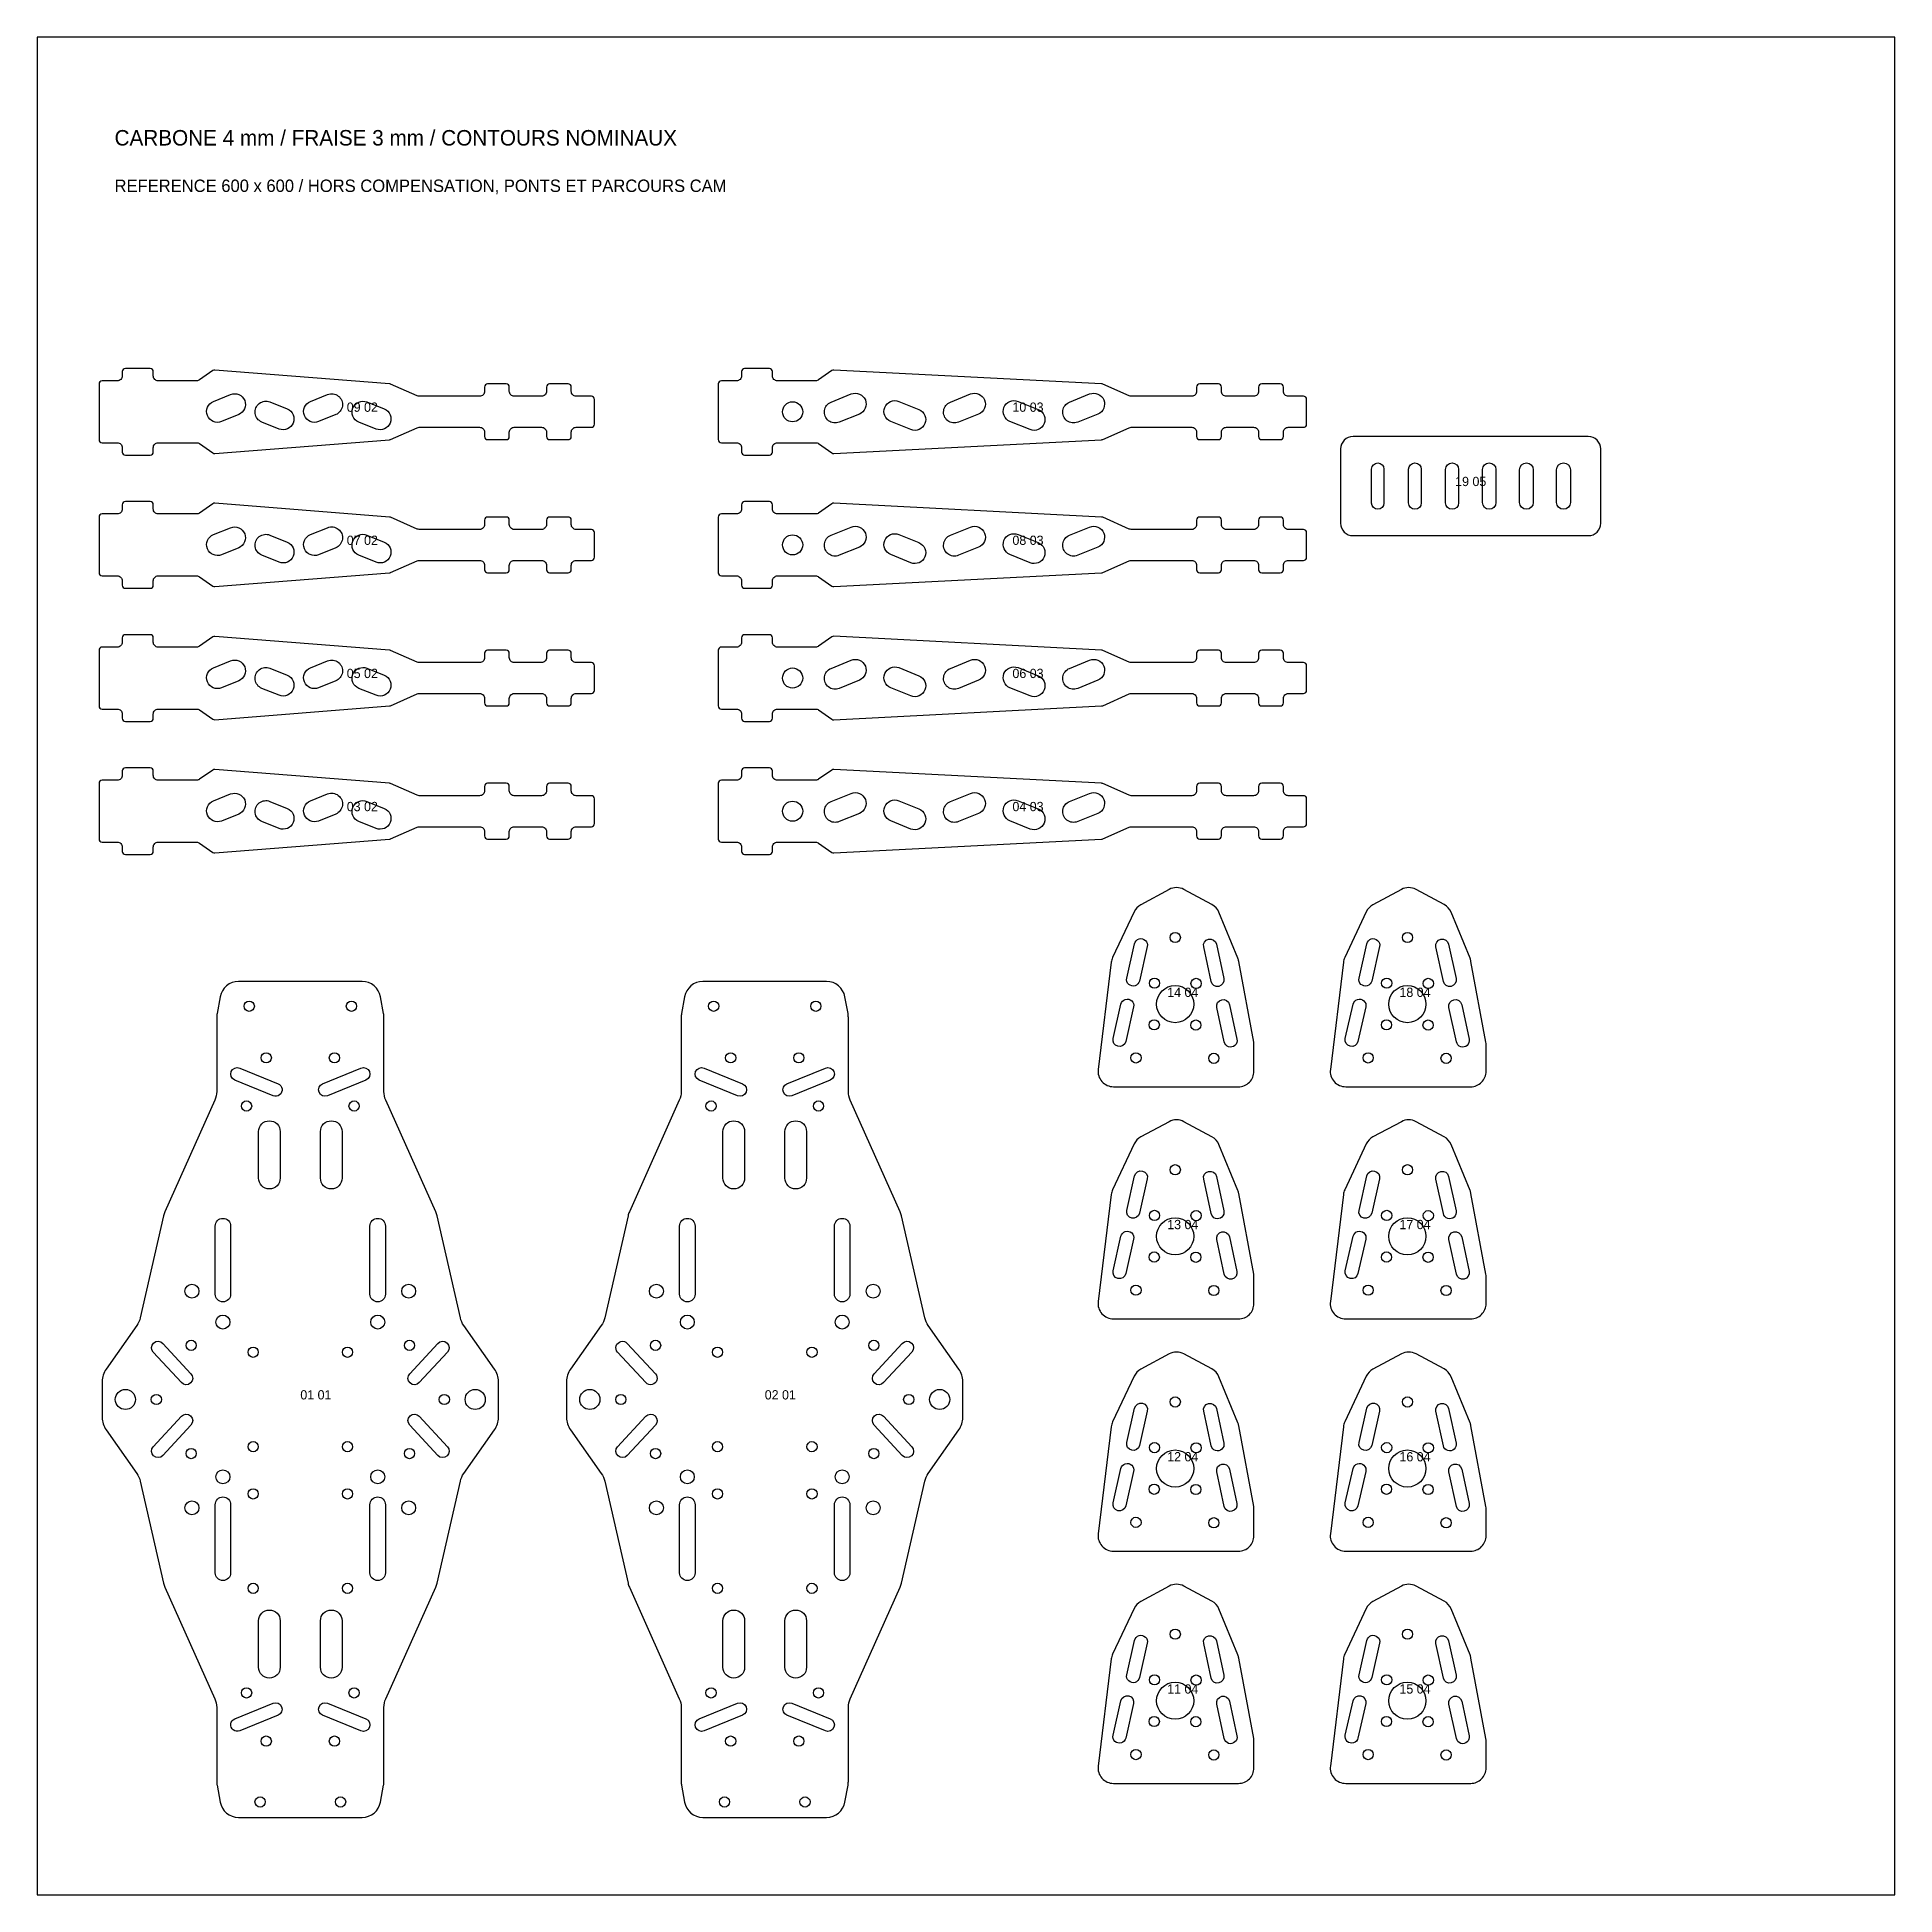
# Model space of a CAD drawing. Header units: millimetres. Extents: x 0 to 600, y 0 to 600.
import ezdxf

# ---------------------------------------------------------------- set-up
doc = ezdxf.new("R2010")
doc.units = ezdxf.units.MM
for name, color, linetype in [('ANNOTATIONS_NE_PAS_USINER', 3, 'Continuous'), ('DECOUPE', 7, 'Continuous'), ('PLAQUE_REFERENCE', 8, 'Continuous')]:
    doc.layers.add(name, color=color, linetype=linetype)

msp = doc.modelspace()

# ---------------------------------------------------------------- texts
at = {"layer": 'ANNOTATIONS_NE_PAS_USINER'}
for s, height, p in [('CARBONE 4 mm / FRAISE 3 mm / CONTOURS NOMINAUX', 5, (25, 565)), ('REFERENCE 600 x 600 / HORS COMPENSATION, PONTS ET PARCOURS CAM', 4, (25, 550)), ('09 02', 3, (100, 479)), ('10 03', 3, (315, 479)), ('19 05', 3, (458, 455)), ('07 02', 3, (100, 436)), ('08 03', 3, (315, 436)), ('05 02', 3, (100, 393)), ('06 03', 3, (315, 393)), ('03 02', 3, (100, 350)), ('04 03', 3, (315, 350)), ('14 04', 3, (365, 290)), ('18 04', 3, (440, 290)), ('13 04', 3, (365, 215)), ('17 04', 3, (440, 215)), ('01 01', 3, (85, 160)), ('02 01', 3, (235, 160)), ('12 04', 3, (365, 140)), ('16 04', 3, (440, 140)), ('11 04', 3, (365, 65)), ('15 04', 3, (440, 65))]:
    msp.add_text(s, height=height, dxfattribs=at).set_placement(p)

# ---------------------------------------------------------------- linework, layer by layer
at = {"layer": 'DECOUPE'}
for points in [[(20, 488), (20, 470, 0.414214), (21, 469), (25.9, 469, -0.414214), (27.5, 467.4), (27.5, 466, 0.414214), (28.5, 465), (36.5, 465, 0.414214), (37.5, 466), (37.5, 467.4, -0.414214), (39.1, 469), (51.5, 469, -0.153879), (52.41, 468.71), (56.71, 465.71, 0.174105), (57.36, 465.53), (113.83, 469.99, 0.085064), (114.16, 470.07), (122.69, 473.86, -0.104939), (123.34, 474), (142.9, 474, -0.414214), (144.5, 472.4), (144.5, 471, 0.414214), (145.5, 470), (151.5, 470, 0.414214), (152.5, 471), (152.5, 472.4, -0.414214), (154.1, 474), (162.9, 474, -0.414214), (164.5, 472.4), (164.5, 471, 0.414214), (165.5, 470), (171.5, 470, 0.414214), (172.5, 471), (172.5, 472.4, -0.414214), (174.1, 474), (179, 474, 0.414214), (180, 475), (180, 483, 0.414214), (179, 484), (174.1, 484, -0.414214), (172.5, 485.6), (172.5, 487, 0.414214), (171.5, 488), (165.5, 488, 0.414214), (164.5, 487), (164.5, 485.6, -0.414214), (162.9, 484), (154.1, 484, -0.414214), (152.5, 485.6), (152.5, 487, 0.414214), (151.5, 488), (145.5, 488, 0.414214), (144.5, 487), (144.5, 485.6, -0.414214), (142.9, 484), (123.34, 484, -0.104939), (122.69, 484.14), (114.16, 487.93, 0.085064), (113.83, 488.01), (57.36, 492.47, 0.174105), (56.71, 492.29), (52.41, 489.29, -0.153879), (51.5, 489), (39.1, 489, -0.414214), (37.5, 490.6), (37.5, 492, 0.414214), (36.5, 493), (28.5, 493, 0.414214), (27.5, 492), (27.5, 490.6, -0.414214), (25.9, 489), (21, 489, 0.414214)], [(220, 488), (220, 470, 0.414214), (221, 469), (225.9, 469, -0.414214), (227.5, 467.4), (227.5, 466, 0.414214), (228.5, 465), (236.5, 465, 0.414214), (237.5, 466), (237.5, 467.4, -0.414214), (239.1, 469), (251.5, 469, -0.153879), (252.41, 468.71), (256.72, 465.7, 0.167132), (257.34, 465.52), (343.81, 469.99, 0.091894), (344.17, 470.08), (352.69, 473.86, -0.104939), (353.34, 474), (372.9, 474, -0.414214), (374.5, 472.4), (374.5, 471, 0.414214), (375.5, 470), (381.5, 470, 0.414214), (382.5, 471), (382.5, 472.4, -0.414214), (384.1, 474), (392.9, 474, -0.414214), (394.5, 472.4), (394.5, 471, 0.414214), (395.5, 470), (401.5, 470, 0.414214), (402.5, 471), (402.5, 472.4, -0.414214), (404.1, 474), (409, 474, 0.414214), (410, 475), (410, 483, 0.414214), (409, 484), (404.1, 484, -0.414214), (402.5, 485.6), (402.5, 487, 0.414214), (401.5, 488), (395.5, 488, 0.414214), (394.5, 487), (394.5, 485.6, -0.414214), (392.9, 484), (384.1, 484, -0.414214), (382.5, 485.6), (382.5, 487, 0.414214), (381.5, 488), (375.5, 488, 0.414214), (374.5, 487), (374.5, 485.6, -0.414214), (372.9, 484), (353.34, 484, -0.104939), (352.69, 484.14), (344.17, 487.92, 0.091894), (343.81, 488.01), (257.34, 492.48, 0.167132), (256.72, 492.3), (252.41, 489.29, -0.153879), (251.5, 489), (239.1, 489, -0.414214), (237.5, 490.6), (237.5, 492, 0.414214), (236.5, 493), (228.5, 493, 0.414214), (227.5, 492), (227.5, 490.6, -0.414214), (225.9, 489), (221, 489, 0.414214)], [(65.09, 478.08), (59.53, 475.83, -1), (56.91, 482.32), (62.47, 484.57, -1)], [(78.14, 473.43), (72.57, 475.68, -1), (75.2, 482.17), (80.76, 479.92, -1)], [(96.43, 478.08), (90.86, 475.83, -1), (88.24, 482.32), (93.8, 484.57, -1)], [(109.47, 473.43), (103.91, 475.68, -1), (106.53, 482.17), (112.09, 479.92, -1)], [(265.56, 478.27), (259.07, 475.64, -1), (256.44, 482.13), (262.93, 484.76, -1)], [(282.18, 473.24), (275.69, 475.87, -1), (278.32, 482.36), (284.81, 479.73, -1)], [(304.06, 478.27), (297.57, 475.64, -1), (294.94, 482.13), (301.43, 484.76, -1)], [(320.68, 473.24), (314.19, 475.87, -1), (316.82, 482.36), (323.31, 479.73, -1)], [(342.56, 478.27), (336.07, 475.64, -1), (333.44, 482.13), (339.93, 484.76, -1)], [(421, 467), (421, 443, 0.414214), (425, 439), (501, 439, 0.414214), (505, 443), (505, 467, 0.414214), (501, 471), (425, 471, 0.414214)], [(435, 460.5), (435, 449.5, -1), (431, 449.5), (431, 460.5, -1)], [(447.05, 460.45), (447.05, 449.55, -1), (442.95, 449.55), (442.95, 460.45, -1)], [(459.1, 460.4), (459.1, 449.6, -1), (454.9, 449.6), (454.9, 460.4, -1)], [(471.15, 460.35), (471.15, 449.65, -1), (466.85, 449.65), (466.85, 460.35, -1)], [(483.2, 460.3), (483.2, 449.7, -1), (478.8, 449.7), (478.8, 460.3, -1)], [(495.25, 460.25), (495.25, 449.75, -1), (490.75, 449.75), (490.75, 460.25, -1)], [(20, 445), (20, 427, 0.414214), (21, 426), (25.9, 426, -0.414214), (27.5, 424.4), (27.5, 423, 0.414214), (28.5, 422), (36.5, 422, 0.414214), (37.5, 423), (37.5, 424.4, -0.414214), (39.1, 426), (51.5, 426, -0.153879), (52.41, 425.71), (56.71, 422.71, 0.174105), (57.36, 422.53), (113.83, 426.99, 0.085064), (114.16, 427.07), (122.69, 430.86, -0.104939), (123.34, 431), (142.9, 431, -0.414214), (144.5, 429.4), (144.5, 428, 0.414214), (145.5, 427), (151.5, 427, 0.414214), (152.5, 428), (152.5, 429.4, -0.414214), (154.1, 431), (162.9, 431, -0.414214), (164.5, 429.4), (164.5, 428, 0.414214), (165.5, 427), (171.5, 427, 0.414214), (172.5, 428), (172.5, 429.4, -0.414214), (174.1, 431), (179, 431, 0.414214), (180, 432), (180, 440, 0.414214), (179, 441), (174.1, 441, -0.414214), (172.5, 442.6), (172.5, 444, 0.414214), (171.5, 445), (165.5, 445, 0.414214), (164.5, 444), (164.5, 442.6, -0.414214), (162.9, 441), (154.1, 441, -0.414214), (152.5, 442.6), (152.5, 444, 0.414214), (151.5, 445), (145.5, 445, 0.414214), (144.5, 444), (144.5, 442.6, -0.414214), (142.9, 441), (123.34, 441, -0.104939), (122.69, 441.14), (114.16, 444.93, 0.085064), (113.83, 445.01), (57.36, 449.47, 0.174105), (56.71, 449.29), (52.41, 446.29, -0.153879), (51.5, 446), (39.1, 446, -0.414214), (37.5, 447.6), (37.5, 449, 0.414214), (36.5, 450), (28.5, 450, 0.414214), (27.5, 449), (27.5, 447.6, -0.414214), (25.9, 446), (21, 446, 0.414214)], [(220, 445), (220, 427, 0.414214), (221, 426), (225.9, 426, -0.414214), (227.5, 424.4), (227.5, 423, 0.414214), (228.5, 422), (236.5, 422, 0.414214), (237.5, 423), (237.5, 424.4, -0.414214), (239.1, 426), (251.5, 426, -0.153879), (252.41, 425.71), (256.72, 422.7, 0.167132), (257.34, 422.52), (343.81, 426.99, 0.091894), (344.17, 427.08), (352.69, 430.86, -0.104939), (353.34, 431), (372.9, 431, -0.414214), (374.5, 429.4), (374.5, 428, 0.414214), (375.5, 427), (381.5, 427, 0.414214), (382.5, 428), (382.5, 429.4, -0.414214), (384.1, 431), (392.9, 431, -0.414214), (394.5, 429.4), (394.5, 428, 0.414214), (395.5, 427), (401.5, 427, 0.414214), (402.5, 428), (402.5, 429.4, -0.414214), (404.1, 431), (409, 431, 0.414214), (410, 432), (410, 440, 0.414214), (409, 441), (404.1, 441, -0.414214), (402.5, 442.6), (402.5, 444, 0.414214), (401.5, 445), (395.5, 445, 0.414214), (394.5, 444), (394.5, 442.6, -0.414214), (392.9, 441), (384.1, 441, -0.414214), (382.5, 442.6), (382.5, 444, 0.414214), (381.5, 445), (375.5, 445, 0.414214), (374.5, 444), (374.5, 442.6, -0.414214), (372.9, 441), (353.34, 441, -0.104939), (352.69, 441.14), (344.17, 444.92, 0.091894), (343.81, 445.01), (257.34, 449.48, 0.167132), (256.72, 449.3), (252.41, 446.29, -0.153879), (251.5, 446), (239.1, 446, -0.414214), (237.5, 447.6), (237.5, 449, 0.414214), (236.5, 450), (228.5, 450, 0.414214), (227.5, 449), (227.5, 447.6, -0.414214), (225.9, 446), (221, 446, 0.414214)], [(65.09, 435.08), (59.53, 432.83, -1), (56.91, 439.32), (62.47, 441.57, -1)], [(78.14, 430.43), (72.57, 432.68, -1), (75.2, 439.17), (80.76, 436.92, -1)], [(96.43, 435.08), (90.86, 432.83, -1), (88.24, 439.32), (93.8, 441.57, -1)], [(109.47, 430.43), (103.91, 432.68, -1), (106.53, 439.17), (112.09, 436.92, -1)], [(265.56, 435.27), (259.07, 432.64, -1), (256.44, 439.13), (262.93, 441.76, -1)], [(282.18, 430.24), (275.69, 432.87, -1), (278.32, 439.36), (284.81, 436.73, -1)], [(304.06, 435.27), (297.57, 432.64, -1), (294.94, 439.13), (301.43, 441.76, -1)], [(320.68, 430.24), (314.19, 432.87, -1), (316.82, 439.36), (323.31, 436.73, -1)], [(342.56, 435.27), (336.07, 432.64, -1), (333.44, 439.13), (339.93, 441.76, -1)], [(20, 402), (20, 384, 0.414214), (21, 383), (25.9, 383, -0.414214), (27.5, 381.4), (27.5, 380, 0.414214), (28.5, 379), (36.5, 379, 0.414214), (37.5, 380), (37.5, 381.4, -0.414214), (39.1, 383), (51.5, 383, -0.153879), (52.41, 382.71), (56.71, 379.71, 0.174105), (57.36, 379.53), (113.83, 383.99, 0.085064), (114.16, 384.07), (122.69, 387.86, -0.104939), (123.34, 388), (142.9, 388, -0.414214), (144.5, 386.4), (144.5, 385, 0.414214), (145.5, 384), (151.5, 384, 0.414214), (152.5, 385), (152.5, 386.4, -0.414214), (154.1, 388), (162.9, 388, -0.414214), (164.5, 386.4), (164.5, 385, 0.414214), (165.5, 384), (171.5, 384, 0.414214), (172.5, 385), (172.5, 386.4, -0.414214), (174.1, 388), (179, 388, 0.414214), (180, 389), (180, 397, 0.414214), (179, 398), (174.1, 398, -0.414214), (172.5, 399.6), (172.5, 401, 0.414214), (171.5, 402), (165.5, 402, 0.414214), (164.5, 401), (164.5, 399.6, -0.414214), (162.9, 398), (154.1, 398, -0.414214), (152.5, 399.6), (152.5, 401, 0.414214), (151.5, 402), (145.5, 402, 0.414214), (144.5, 401), (144.5, 399.6, -0.414214), (142.9, 398), (123.34, 398, -0.104939), (122.69, 398.14), (114.16, 401.93, 0.085064), (113.83, 402.01), (57.36, 406.47, 0.174105), (56.71, 406.29), (52.41, 403.29, -0.153879), (51.5, 403), (39.1, 403, -0.414214), (37.5, 404.6), (37.5, 406, 0.414214), (36.5, 407), (28.5, 407, 0.414214), (27.5, 406), (27.5, 404.6, -0.414214), (25.9, 403), (21, 403, 0.414214)], [(220, 402), (220, 384, 0.414214), (221, 383), (225.9, 383, -0.414214), (227.5, 381.4), (227.5, 380, 0.414214), (228.5, 379), (236.5, 379, 0.414214), (237.5, 380), (237.5, 381.4, -0.414214), (239.1, 383), (251.5, 383, -0.153879), (252.41, 382.71), (256.72, 379.7, 0.167132), (257.34, 379.52), (343.81, 383.99, 0.091894), (344.17, 384.08), (352.69, 387.86, -0.104939), (353.34, 388), (372.9, 388, -0.414214), (374.5, 386.4), (374.5, 385, 0.414214), (375.5, 384), (381.5, 384, 0.414214), (382.5, 385), (382.5, 386.4, -0.414214), (384.1, 388), (392.9, 388, -0.414214), (394.5, 386.4), (394.5, 385, 0.414214), (395.5, 384), (401.5, 384, 0.414214), (402.5, 385), (402.5, 386.4, -0.414214), (404.1, 388), (409, 388, 0.414214), (410, 389), (410, 397, 0.414214), (409, 398), (404.1, 398, -0.414214), (402.5, 399.6), (402.5, 401, 0.414214), (401.5, 402), (395.5, 402, 0.414214), (394.5, 401), (394.5, 399.6, -0.414214), (392.9, 398), (384.1, 398, -0.414214), (382.5, 399.6), (382.5, 401, 0.414214), (381.5, 402), (375.5, 402, 0.414214), (374.5, 401), (374.5, 399.6, -0.414214), (372.9, 398), (353.34, 398, -0.104939), (352.69, 398.14), (344.17, 401.92, 0.091894), (343.81, 402.01), (257.34, 406.48, 0.167132), (256.72, 406.3), (252.41, 403.29, -0.153879), (251.5, 403), (239.1, 403, -0.414214), (237.5, 404.6), (237.5, 406, 0.414214), (236.5, 407), (228.5, 407, 0.414214), (227.5, 406), (227.5, 404.6, -0.414214), (225.9, 403), (221, 403, 0.414214)], [(65.09, 392.08), (59.53, 389.83, -1), (56.91, 396.32), (62.47, 398.57, -1)], [(78.14, 387.43), (72.57, 389.68, -1), (75.2, 396.17), (80.76, 393.92, -1)], [(96.43, 392.08), (90.86, 389.83, -1), (88.24, 396.32), (93.8, 398.57, -1)], [(109.47, 387.43), (103.91, 389.68, -1), (106.53, 396.17), (112.09, 393.92, -1)], [(265.56, 392.27), (259.07, 389.64, -1), (256.44, 396.13), (262.93, 398.76, -1)], [(282.18, 387.24), (275.69, 389.87, -1), (278.32, 396.36), (284.81, 393.73, -1)], [(304.06, 392.27), (297.57, 389.64, -1), (294.94, 396.13), (301.43, 398.76, -1)], [(320.68, 387.24), (314.19, 389.87, -1), (316.82, 396.36), (323.31, 393.73, -1)], [(342.56, 392.27), (336.07, 389.64, -1), (333.44, 396.13), (339.93, 398.76, -1)], [(20, 359), (20, 341, 0.414214), (21, 340), (25.9, 340, -0.414214), (27.5, 338.4), (27.5, 337, 0.414214), (28.5, 336), (36.5, 336, 0.414214), (37.5, 337), (37.5, 338.4, -0.414214), (39.1, 340), (51.5, 340, -0.153879), (52.41, 339.71), (56.71, 336.71, 0.174105), (57.36, 336.53), (113.83, 340.99, 0.085064), (114.16, 341.07), (122.69, 344.86, -0.104939), (123.34, 345), (142.9, 345, -0.414214), (144.5, 343.4), (144.5, 342, 0.414214), (145.5, 341), (151.5, 341, 0.414214), (152.5, 342), (152.5, 343.4, -0.414214), (154.1, 345), (162.9, 345, -0.414214), (164.5, 343.4), (164.5, 342, 0.414214), (165.5, 341), (171.5, 341, 0.414214), (172.5, 342), (172.5, 343.4, -0.414214), (174.1, 345), (179, 345, 0.414214), (180, 346), (180, 354, 0.414214), (179, 355), (174.1, 355, -0.414214), (172.5, 356.6), (172.5, 358, 0.414214), (171.5, 359), (165.5, 359, 0.414214), (164.5, 358), (164.5, 356.6, -0.414214), (162.9, 355), (154.1, 355, -0.414214), (152.5, 356.6), (152.5, 358, 0.414214), (151.5, 359), (145.5, 359, 0.414214), (144.5, 358), (144.5, 356.6, -0.414214), (142.9, 355), (123.34, 355, -0.104939), (122.69, 355.14), (114.16, 358.93, 0.085064), (113.83, 359.01), (57.36, 363.47, 0.174105), (56.71, 363.29), (52.41, 360.29, -0.153879), (51.5, 360), (39.1, 360, -0.414214), (37.5, 361.6), (37.5, 363, 0.414214), (36.5, 364), (28.5, 364, 0.414214), (27.5, 363), (27.5, 361.6, -0.414214), (25.9, 360), (21, 360, 0.414214)], [(220, 359), (220, 341, 0.414214), (221, 340), (225.9, 340, -0.414214), (227.5, 338.4), (227.5, 337, 0.414214), (228.5, 336), (236.5, 336, 0.414214), (237.5, 337), (237.5, 338.4, -0.414214), (239.1, 340), (251.5, 340, -0.153879), (252.41, 339.71), (256.72, 336.7, 0.167132), (257.34, 336.52), (343.81, 340.99, 0.091894), (344.17, 341.08), (352.69, 344.86, -0.104939), (353.34, 345), (372.9, 345, -0.414214), (374.5, 343.4), (374.5, 342, 0.414214), (375.5, 341), (381.5, 341, 0.414214), (382.5, 342), (382.5, 343.4, -0.414214), (384.1, 345), (392.9, 345, -0.414214), (394.5, 343.4), (394.5, 342, 0.414214), (395.5, 341), (401.5, 341, 0.414214), (402.5, 342), (402.5, 343.4, -0.414214), (404.1, 345), (409, 345, 0.414214), (410, 346), (410, 354, 0.414214), (409, 355), (404.1, 355, -0.414214), (402.5, 356.6), (402.5, 358, 0.414214), (401.5, 359), (395.5, 359, 0.414214), (394.5, 358), (394.5, 356.6, -0.414214), (392.9, 355), (384.1, 355, -0.414214), (382.5, 356.6), (382.5, 358, 0.414214), (381.5, 359), (375.5, 359, 0.414214), (374.5, 358), (374.5, 356.6, -0.414214), (372.9, 355), (353.34, 355, -0.104939), (352.69, 355.14), (344.17, 358.92, 0.091894), (343.81, 359.01), (257.34, 363.48, 0.167132), (256.72, 363.3), (252.41, 360.29, -0.153879), (251.5, 360), (239.1, 360, -0.414214), (237.5, 361.6), (237.5, 363, 0.414214), (236.5, 364), (228.5, 364, 0.414214), (227.5, 363), (227.5, 361.6, -0.414214), (225.9, 360), (221, 360, 0.414214)], [(65.09, 349.08), (59.53, 346.83, -1), (56.91, 353.32), (62.47, 355.57, -1)], [(96.43, 349.08), (90.86, 346.83, -1), (88.24, 353.32), (93.8, 355.57, -1)], [(265.56, 349.27), (259.07, 346.64, -1), (256.44, 353.13), (262.93, 355.76, -1)], [(304.06, 349.27), (297.57, 346.64, -1), (294.94, 353.13), (301.43, 355.76, -1)], [(342.56, 349.27), (336.07, 346.64, -1), (333.44, 353.13), (339.93, 355.76, -1)], [(78.14, 344.43), (72.57, 346.68, -1), (75.2, 353.17), (80.76, 350.92, -1)], [(109.47, 344.43), (103.91, 346.68, -1), (106.53, 353.17), (112.09, 350.92, -1)], [(282.18, 344.24), (275.69, 346.87, -1), (278.32, 353.36), (284.81, 350.73, -1)], [(320.68, 344.24), (314.19, 346.87, -1), (316.82, 353.36), (323.31, 350.73, -1)], [(346.9, 301.2), (342.68, 266.61, 0.45022), (347.65, 261), (388, 261, 0.414214), (393, 266), (393, 274.54, 0.04581), (392.92, 275.45), (388.09, 301.49, 0.051921), (387.8, 302.48), (381.68, 317.35, 0.173265), (379.43, 319.85), (370.37, 324.72, 0.252118), (365.63, 324.72), (356.45, 319.78, 0.160613), (354.3, 317.51), (347.34, 302.73, 0.079791)], [(421.9, 301.2), (417.68, 266.61, 0.45022), (422.65, 261), (463, 261, 0.414214), (468, 266), (468, 274.54, 0.04581), (467.92, 275.45), (463.09, 301.49, 0.051921), (462.8, 302.48), (456.68, 317.35, 0.173265), (454.43, 319.85), (445.37, 324.72, 0.252118), (440.63, 324.72), (431.45, 319.78, 0.160613), (429.3, 317.51), (422.34, 302.73, 0.079791)], [(358.56, 306.27), (356.03, 295.15, -1), (351.94, 296.08), (354.46, 307.2, -1)], [(380.87, 307.06), (383.28, 295.92, -1), (379.18, 295.03), (376.77, 306.17, -1)], [(433.56, 306.27), (431.03, 295.15, -1), (426.94, 296.08), (429.46, 307.2, -1)], [(455.87, 307.06), (458.28, 295.92, -1), (454.18, 295.03), (451.77, 306.17, -1)], [(58.11, 35.38), (59.1, 29.95, 0.362465), (65.03, 25), (104.97, 25, 0.362465), (110.9, 29.95), (111.89, 35.38, 0.044994), (112, 36.63), (112, 60.51, -0.105555), (112.61, 63.36), (128.72, 99.37, 0.049027), (129.15, 100.67), (136.69, 133.65, -0.097798), (137.8, 136.13), (147.72, 150.18, 0.154887), (149, 154.22), (149, 165.78, 0.154887), (147.72, 169.82), (137.8, 183.87, -0.097798), (136.69, 186.35), (129.15, 219.33, 0.049027), (128.72, 220.63), (112.61, 256.64, -0.105555), (112, 259.49), (112, 283.37, 0.044994), (111.89, 284.62), (110.9, 290.05, 0.362465), (104.97, 295), (65.03, 295, 0.362465), (59.1, 290.05), (58.11, 284.62, 0.044994), (58, 283.37), (58, 259.49, -0.105555), (57.39, 256.64), (41.28, 220.63, 0.049027), (40.85, 219.33), (33.31, 186.35, -0.097798), (32.2, 183.87), (22.28, 169.82, 0.154887), (21, 165.78), (21, 154.22, 0.154887), (22.28, 150.18), (32.2, 136.13, -0.097798), (33.31, 133.65), (40.85, 100.67, 0.049027), (41.28, 99.37), (57.39, 63.36, -0.105555), (58, 60.51), (58, 36.63, 0.044994)], [(208.11, 35.38), (209.1, 29.95, 0.362465), (215.03, 25), (254.97, 25, 0.362465), (260.9, 29.95), (261.89, 35.38, 0.044994), (262, 36.63), (262, 60.51, -0.105555), (262.61, 63.36), (278.72, 99.37, 0.049027), (279.15, 100.67), (286.69, 133.65, -0.097798), (287.8, 136.13), (297.72, 150.18, 0.154887), (299, 154.22), (299, 165.78, 0.154887), (297.72, 169.82), (287.8, 183.87, -0.097798), (286.69, 186.35), (279.15, 219.33, 0.049027), (278.72, 220.63), (262.61, 256.64, -0.105555), (262, 259.49), (262, 283.37, 0.044994), (261.89, 284.62), (260.9, 290.05, 0.362465), (254.97, 295), (215.03, 295, 0.362465), (209.1, 290.05), (208.11, 284.62, 0.044994), (208, 283.37), (208, 259.49, -0.105555), (207.39, 256.64), (191.28, 220.63, 0.049027), (190.85, 219.33), (183.31, 186.35, -0.097798), (182.2, 183.87), (172.28, 169.82, 0.154887), (171, 165.78), (171, 154.22, 0.154887), (172.28, 150.18), (182.2, 136.13, -0.097798), (183.31, 133.65), (190.85, 100.67, 0.049027), (191.28, 99.37), (207.39, 63.36, -0.105555), (208, 60.51), (208, 36.63, 0.044994)], [(354.13, 286.76), (351.6, 275.65, -1), (347.5, 276.58), (350.03, 287.69, -1)], [(385.1, 287.51), (387.51, 276.37, -1), (383.4, 275.48), (380.99, 286.62, -1)], [(429.13, 286.76), (426.6, 275.65, -1), (422.5, 276.58), (425.03, 287.69, -1)], [(460.1, 287.51), (462.51, 276.37, -1), (458.4, 275.48), (455.99, 286.62, -1)], [(65.41, 267.04), (77.82, 261.97, -1), (76.23, 258.09), (63.82, 263.15, -1)], [(106.18, 263.15), (93.77, 258.09, -1), (92.18, 261.97), (104.59, 267.04, -1)], [(215.41, 267.04), (227.82, 261.97, -1), (226.23, 258.09), (213.82, 263.15, -1)], [(256.18, 263.15), (243.77, 258.09, -1), (242.18, 261.97), (254.59, 267.04, -1)], [(78.5, 246.5), (78.5, 231.5, -1), (71.5, 231.5), (71.5, 246.5, -1)], [(98.5, 246.5), (98.5, 231.5, -1), (91.5, 231.5), (91.5, 246.5, -1)], [(228.5, 246.5), (228.5, 231.5, -1), (221.5, 231.5), (221.5, 246.5, -1)], [(248.5, 246.5), (248.5, 231.5, -1), (241.5, 231.5), (241.5, 246.5, -1)], [(346.9, 226.2), (342.68, 191.61, 0.45022), (347.65, 186), (388, 186, 0.414214), (393, 191), (393, 199.54, 0.04581), (392.92, 200.45), (388.09, 226.49, 0.051921), (387.8, 227.48), (381.68, 242.35, 0.173265), (379.43, 244.85), (370.37, 249.72, 0.252118), (365.63, 249.72), (356.45, 244.78, 0.160613), (354.3, 242.51), (347.34, 227.73, 0.079791)], [(421.9, 226.2), (417.68, 191.61, 0.45022), (422.65, 186), (463, 186, 0.414214), (468, 191), (468, 199.54, 0.04581), (467.92, 200.45), (463.09, 226.49, 0.051921), (462.8, 227.48), (456.68, 242.35, 0.173265), (454.43, 244.85), (445.37, 249.72, 0.252118), (440.63, 249.72), (431.45, 244.78, 0.160613), (429.3, 242.51), (422.34, 227.73, 0.079791)], [(358.56, 231.27), (356.03, 220.15, -1), (351.94, 221.08), (354.46, 232.2, -1)], [(380.87, 232.06), (383.28, 220.92, -1), (379.18, 220.03), (376.77, 231.17, -1)], [(433.56, 231.27), (431.03, 220.15, -1), (426.94, 221.08), (429.46, 232.2, -1)], [(455.87, 232.06), (458.28, 220.92, -1), (454.18, 220.03), (451.77, 231.17, -1)], [(62.5, 216), (62.5, 194, -1), (57.5, 194), (57.5, 216, -1)], [(112.5, 216), (112.5, 194, -1), (107.5, 194), (107.5, 216, -1)], [(212.5, 216), (212.5, 194, -1), (207.5, 194), (207.5, 216, -1)], [(262.5, 216), (262.5, 194, -1), (257.5, 194), (257.5, 216, -1)], [(354.13, 211.76), (351.6, 200.65, -1), (347.5, 201.58), (350.03, 212.69, -1)], [(385.1, 212.51), (387.51, 201.37, -1), (383.4, 200.48), (380.99, 211.62, -1)], [(429.13, 211.76), (426.6, 200.65, -1), (422.5, 201.58), (425.03, 212.69, -1)], [(460.1, 212.51), (462.51, 201.37, -1), (458.4, 200.48), (455.99, 211.62, -1)], [(40.57, 178.12), (49.68, 168.29, -1), (46.6, 165.43), (37.49, 175.27, -1)], [(132.51, 175.27), (123.4, 165.43, -1), (120.32, 168.29), (129.43, 178.12, -1)], [(190.57, 178.12), (199.68, 168.29, -1), (196.6, 165.43), (187.49, 175.27, -1)], [(282.51, 175.27), (273.4, 165.43, -1), (270.32, 168.29), (279.43, 178.12, -1)], [(346.9, 151.2), (342.68, 116.61, 0.45022), (347.65, 111), (388, 111, 0.414214), (393, 116), (393, 124.54, 0.04581), (392.92, 125.45), (388.09, 151.49, 0.051921), (387.8, 152.48), (381.68, 167.35, 0.173265), (379.43, 169.85), (370.37, 174.72, 0.252118), (365.63, 174.72), (356.45, 169.78, 0.160613), (354.3, 167.51), (347.34, 152.73, 0.079791)], [(421.9, 151.2), (417.68, 116.61, 0.45022), (422.65, 111), (463, 111, 0.414214), (468, 116), (468, 124.54, 0.04581), (467.92, 125.45), (463.09, 151.49, 0.051921), (462.8, 152.48), (456.68, 167.35, 0.173265), (454.43, 169.85), (445.37, 174.72, 0.252118), (440.63, 174.72), (431.45, 169.78, 0.160613), (429.3, 167.51), (422.34, 152.73, 0.079791)], [(358.56, 156.27), (356.03, 145.15, -1), (351.94, 146.08), (354.46, 157.2, -1)], [(380.87, 157.06), (383.28, 145.92, -1), (379.18, 145.03), (376.77, 156.17, -1)], [(433.56, 156.27), (431.03, 145.15, -1), (426.94, 146.08), (429.46, 157.2, -1)], [(455.87, 157.06), (458.28, 145.92, -1), (454.18, 145.03), (451.77, 156.17, -1)], [(37.49, 144.73), (46.6, 154.57, -1), (49.68, 151.71), (40.57, 141.88, -1)], [(129.43, 141.88), (120.32, 151.71, -1), (123.4, 154.57), (132.51, 144.73, -1)], [(187.49, 144.73), (196.6, 154.57, -1), (199.68, 151.71), (190.57, 141.88, -1)], [(279.43, 141.88), (270.32, 151.71, -1), (273.4, 154.57), (282.51, 144.73, -1)], [(354.13, 136.76), (351.6, 125.65, -1), (347.5, 126.58), (350.03, 137.69, -1)], [(385.1, 137.51), (387.51, 126.37, -1), (383.4, 125.48), (380.99, 136.62, -1)], [(429.13, 136.76), (426.6, 125.65, -1), (422.5, 126.58), (425.03, 137.69, -1)], [(460.1, 137.51), (462.51, 126.37, -1), (458.4, 125.48), (455.99, 136.62, -1)], [(62.5, 126), (62.5, 104, -1), (57.5, 104), (57.5, 126, -1)], [(112.5, 126), (112.5, 104, -1), (107.5, 104), (107.5, 126, -1)], [(212.5, 126), (212.5, 104, -1), (207.5, 104), (207.5, 126, -1)], [(262.5, 126), (262.5, 104, -1), (257.5, 104), (257.5, 126, -1)], [(346.9, 76.2), (342.68, 41.61, 0.45022), (347.65, 36), (388, 36, 0.414214), (393, 41), (393, 49.54, 0.04581), (392.92, 50.45), (388.09, 76.49, 0.051921), (387.8, 77.48), (381.68, 92.35, 0.173265), (379.43, 94.85), (370.37, 99.72, 0.252118), (365.63, 99.72), (356.45, 94.78, 0.160613), (354.3, 92.51), (347.34, 77.73, 0.079791)], [(421.9, 76.2), (417.68, 41.61, 0.45022), (422.65, 36), (463, 36, 0.414214), (468, 41), (468, 49.54, 0.04581), (467.92, 50.45), (463.09, 76.49, 0.051921), (462.8, 77.48), (456.68, 92.35, 0.173265), (454.43, 94.85), (445.37, 99.72, 0.252118), (440.63, 99.72), (431.45, 94.78, 0.160613), (429.3, 92.51), (422.34, 77.73, 0.079791)], [(78.5, 88.5), (78.5, 73.5, -1), (71.5, 73.5), (71.5, 88.5, -1)], [(98.5, 88.5), (98.5, 73.5, -1), (91.5, 73.5), (91.5, 88.5, -1)], [(228.5, 88.5), (228.5, 73.5, -1), (221.5, 73.5), (221.5, 88.5, -1)], [(248.5, 88.5), (248.5, 73.5, -1), (241.5, 73.5), (241.5, 88.5, -1)], [(358.56, 81.27), (356.03, 70.15, -1), (351.94, 71.08), (354.46, 82.2, -1)], [(380.87, 82.06), (383.28, 70.92, -1), (379.18, 70.03), (376.77, 81.17, -1)], [(433.56, 81.27), (431.03, 70.15, -1), (426.94, 71.08), (429.46, 82.2, -1)], [(455.87, 82.06), (458.28, 70.92, -1), (454.18, 70.03), (451.77, 81.17, -1)], [(63.82, 56.85), (76.23, 61.91, -1), (77.82, 58.03), (65.41, 52.96, -1)], [(104.59, 52.96), (92.18, 58.03, -1), (93.77, 61.91), (106.18, 56.85, -1)], [(213.82, 56.85), (226.23, 61.91, -1), (227.82, 58.03), (215.41, 52.96, -1)], [(254.59, 52.96), (242.18, 58.03, -1), (243.77, 61.91), (256.18, 56.85, -1)], [(354.13, 61.76), (351.6, 50.65, -1), (347.5, 51.58), (350.03, 62.69, -1)], [(385.1, 62.51), (387.51, 51.37, -1), (383.4, 50.48), (380.99, 61.62, -1)], [(429.13, 61.76), (426.6, 50.65, -1), (422.5, 51.58), (425.03, 62.69, -1)], [(460.1, 62.51), (462.51, 51.37, -1), (458.4, 50.48), (455.99, 61.62, -1)]]:
    msp.add_lwpolyline(points, format="xyb", close=True, dxfattribs=at)
for centre, radius in [((244, 479), 3.25), ((244, 436), 3.25), ((244, 393), 3.25), ((244, 350), 3.25), ((367.58, 309.19), 1.65), ((442.58, 309.19), 1.65), ((360.88, 294.44), 1.65), ((374.32, 294.37), 1.65), ((435.88, 294.44), 1.65), ((449.32, 294.37), 1.65), ((68.5, 287), 1.65), ((101.5, 287), 1.65), ((218.5, 287), 1.65), ((251.5, 287), 1.65), ((367.56, 287.69), 6), ((442.56, 287.69), 6), ((360.81, 281), 1.65), ((374.25, 280.93), 1.65), ((435.81, 281), 1.65), ((449.25, 280.93), 1.65), ((73.99, 270.34), 1.65), ((96.01, 270.34), 1.65), ((223.99, 270.34), 1.65), ((246.01, 270.34), 1.65), ((354.9, 270.31), 1.65), ((380.05, 270.18), 1.65), ((429.9, 270.31), 1.65), ((455.05, 270.18), 1.65), ((67.65, 254.78), 1.65), ((102.35, 254.78), 1.65), ((217.65, 254.78), 1.65), ((252.35, 254.78), 1.65), ((367.58, 234.19), 1.65), ((442.58, 234.19), 1.65), ((360.88, 219.44), 1.65), ((367.56, 212.69), 6), ((374.32, 219.37), 1.65), ((435.88, 219.44), 1.65), ((442.56, 212.69), 6), ((449.32, 219.37), 1.65), ((360.81, 206), 1.65), ((374.25, 205.93), 1.65), ((435.81, 206), 1.65), ((449.25, 205.93), 1.65), ((50, 195), 2.25), ((120, 195), 2.25), ((200, 195), 2.25), ((270, 195), 2.25), ((354.9, 195.31), 1.65), ((380.05, 195.18), 1.65), ((429.9, 195.31), 1.65), ((455.05, 195.18), 1.65), ((60, 185), 2.25), ((110, 185), 2.25), ((210, 185), 2.25), ((260, 185), 2.25), ((49.75, 177.48), 1.65), ((69.75, 175.25), 1.65), ((100.25, 175.25), 1.65), ((120.25, 177.48), 1.65), ((199.75, 177.48), 1.65), ((219.75, 175.25), 1.65), ((250.25, 175.25), 1.65), ((270.25, 177.48), 1.65), ((28.5, 160), 3.25), ((141.5, 160), 3.25), ((178.5, 160), 3.25), ((291.5, 160), 3.25), ((38.5, 160), 1.65), ((131.5, 160), 1.65), ((188.5, 160), 1.65), ((281.5, 160), 1.65), ((367.58, 159.19), 1.65), ((442.58, 159.19), 1.65), ((49.75, 142.52), 1.65), ((69.75, 144.75), 1.65), ((100.25, 144.75), 1.65), ((120.25, 142.52), 1.65), ((199.75, 142.52), 1.65), ((219.75, 144.75), 1.65), ((250.25, 144.75), 1.65), ((270.25, 142.52), 1.65), ((360.88, 144.44), 1.65), ((374.32, 144.37), 1.65), ((435.88, 144.44), 1.65), ((449.32, 144.37), 1.65), ((367.56, 137.69), 6), ((442.56, 137.69), 6), ((60, 135), 2.25), ((110, 135), 2.25), ((210, 135), 2.25), ((260, 135), 2.25), ((360.81, 131), 1.65), ((374.25, 130.93), 1.65), ((435.81, 131), 1.65), ((449.25, 130.93), 1.65), ((50, 125), 2.25), ((69.75, 129.5), 1.65), ((100.25, 129.5), 1.65), ((120, 125), 2.25), ((200, 125), 2.25), ((219.75, 129.5), 1.65), ((250.25, 129.5), 1.65), ((270, 125), 2.25), ((354.9, 120.31), 1.65), ((380.05, 120.18), 1.65), ((429.9, 120.31), 1.65), ((455.05, 120.18), 1.65), ((69.75, 99), 1.65), ((100.25, 99), 1.65), ((219.75, 99), 1.65), ((250.25, 99), 1.65), ((367.58, 84.19), 1.65), ((442.58, 84.19), 1.65), ((67.65, 65.22), 1.65), ((102.35, 65.22), 1.65), ((217.65, 65.22), 1.65), ((252.35, 65.22), 1.65), ((360.88, 69.44), 1.65), ((367.56, 62.69), 6), ((374.32, 69.37), 1.65), ((435.88, 69.44), 1.65), ((442.56, 62.69), 6), ((449.32, 69.37), 1.65), ((360.81, 56), 1.65), ((374.25, 55.93), 1.65), ((435.81, 56), 1.65), ((449.25, 55.93), 1.65), ((73.99, 49.66), 1.65), ((96.01, 49.66), 1.65), ((223.99, 49.66), 1.65), ((246.01, 49.66), 1.65), ((354.9, 45.31), 1.65), ((380.05, 45.18), 1.65), ((429.9, 45.31), 1.65), ((455.05, 45.18), 1.65), ((72, 30), 1.65), ((98, 30), 1.65), ((222, 30), 1.65), ((248, 30), 1.65)]:
    msp.add_circle(centre, radius, dxfattribs=at)
at = {"layer": 'PLAQUE_REFERENCE'}
msp.add_lwpolyline([(0, 0), (600, 0), (600, 600), (0, 600)], close=True, dxfattribs=at)

msp.set_redraw_order([(e.dxf.handle, doc.entitydb.next_handle()) for e in msp.query("TEXT MTEXT ATTDEF DIMENSION ARC_DIMENSION")])  # texts and dimensions are drawn at this point

doc.saveas('drawing.dxf')
